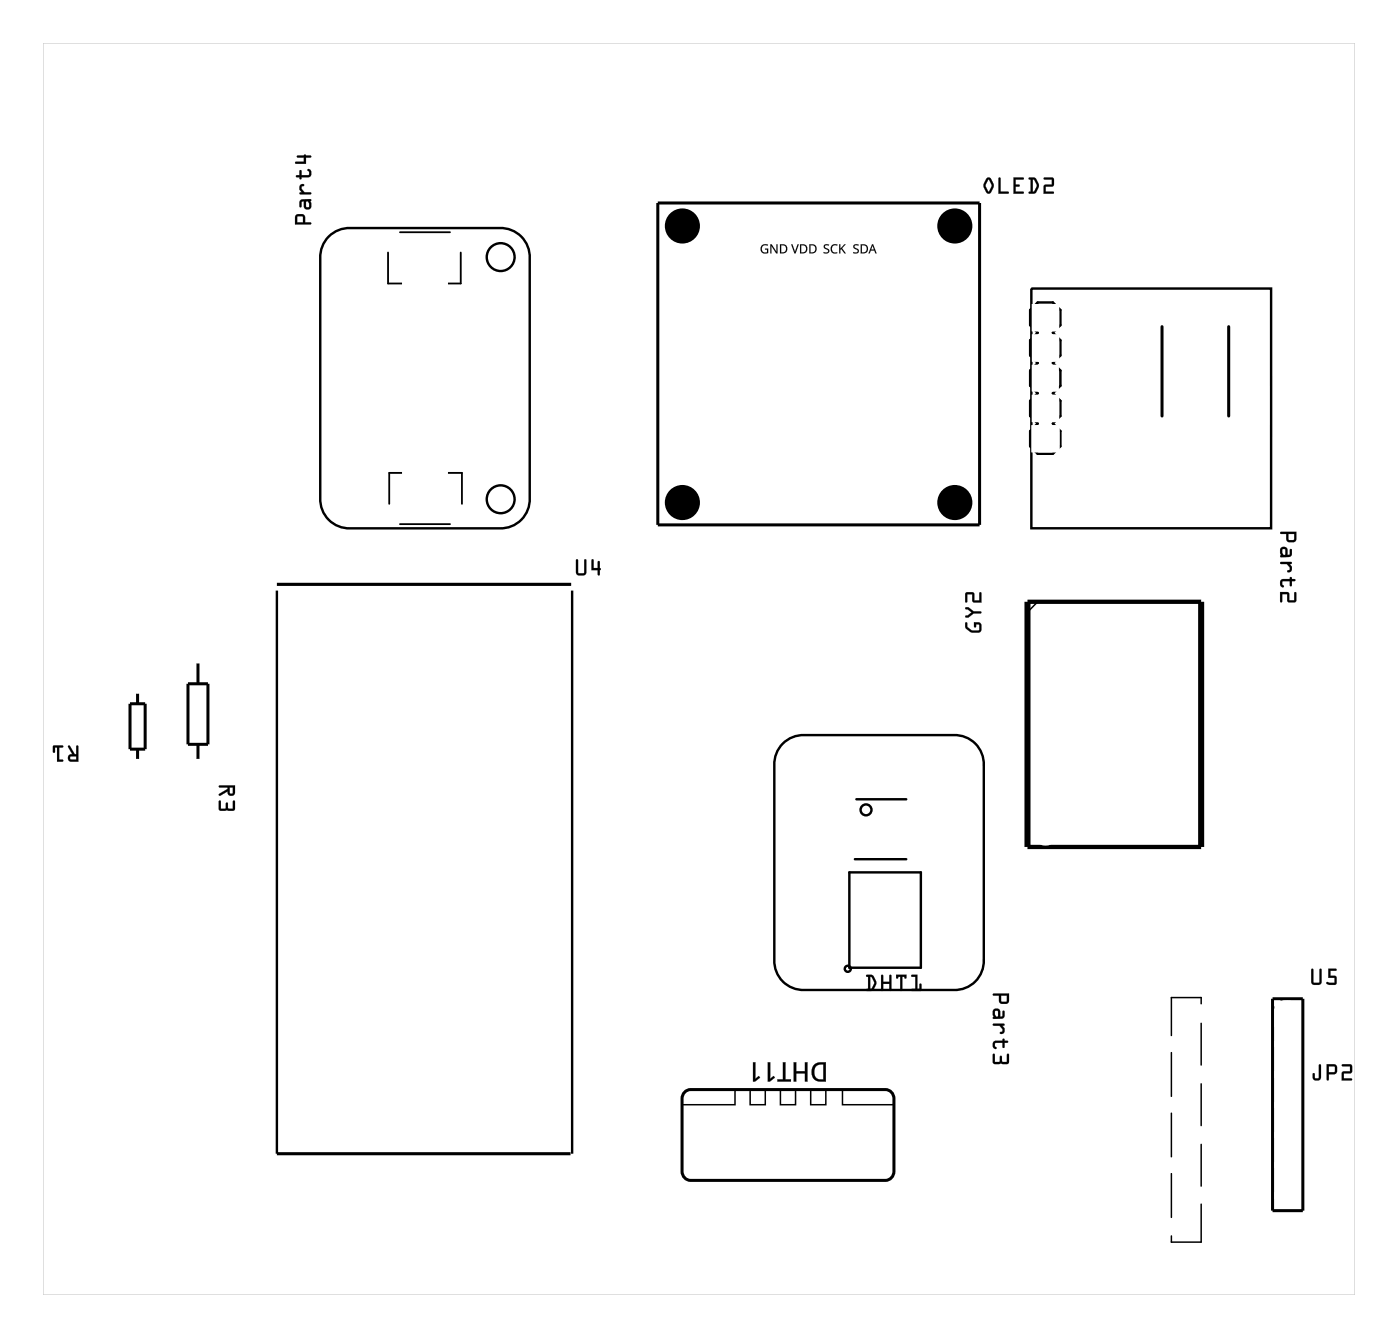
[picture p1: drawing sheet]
<svg xmlns="http://www.w3.org/2000/svg" width="117mm" height="112mm" viewBox="0 0 117 112" stroke-linecap="round" stroke-linejoin="round" font-family="sans-serif">
<g fill="#000">
<path d="M3.6 3.6h110.1v105h-110.1zM3.6 3.6v105h110.1v-105z"/>
<path d="M24.8 18h.2h.4l.2 .1v.6h.5v.1h-1.3zM25 18.2l-.1 .5h.5v-.5zM25.2 16.8l.9-.1v.6a.32 .32 0 0 1-.3 .3 .32 .32 0 0 1-.3-.3v-.4h-.1l-.1 .1v.3h-.2zM25.7 16.9v.4l.2 .1v-.3l-.1-.2zM25.2 15.5l.2-.1a.1 .1 0 0 1 .1 .1 .1 .1 0 0 1-.1 .1l-.1 .2 .3 .3h.5v.2h-.9v-.1l.1-.1-.2-.2zM25.2 14.3h.1v.4h.6v-.3l-.1-.1v-.1a.35 .35 0 0 1 .4 .3 .35 .35 0 0 1-.3 .4h-.6l-.1 .1-.1-.1h-.2v-.2h.2zM24.9 13.1l.6-.1h.1l.5 .1v.1h-.4v.5h-.9v-.1h.7v-.4h-.5z"/>
<path d="M24.8 18h.2h.4l.2 .1v.6h.4a.1 .1 0 0 1 .1 0 .1 .1 0 0 1-.1 .1h-1.3v-.6zM24.8 18.1v.7h1.3v-.1h-.5v-.6l-.2-.1zM25 18.2l-.1 .5h.5v-.5zM25 18.2h.4v.5h-.5zM25.2 16.8l.8-.1a.09 .09 0 0 1 .1 .1 .09 .09 0 0 1-.1 .1l.1 .4a.32 .32 0 0 1-.3 .3 .32 .32 0 0 1-.3-.3v-.4l-.2 .1v.3a.1 .1 0 0 1-.1 .1 .1 .1 0 0 1-.1-.1zM25.2 16.8l-.1 .5h.2v-.4h.1h.1v.4a.31 .31 0 0 0 .3 .3 .31 .31 0 0 0 .3-.3v-.6zM25.7 16.9v.4l.2 .1v-.3l-.1-.2zM25.7 16.9h.1l.2 .2-.1 .3-.2-.1zM25.2 15.5l.2-.1a.11 .11 0 0 1 .1 .2 .11 .11 0 0 1-.1 0l-.1 .2 .3 .3h.4a.1 .1 0 0 1 .1 .1 .1 .1 0 0 1-.1 .1h-.8a.1 .1 0 0 1-.1-.1 .1 .1 0 0 1 .1-.1h.1l-.2-.2zM25.2 15.5l-.1 .4 .2 .2-.1 .1v.1h.9v-.2h-.6l-.2-.3v-.1l.2-.2zM25.1 14.3h.2v.4h.6v-.3l-.1-.1v-.1a.21 .21 0 0 1 .3 0 .21 .21 0 0 1 0 .2v.3l-.1 .2h-.7v.1a.1 .1 0 0 1-.1 .1 .1 .1 0 0 1-.1-.1v-.1h-.2a.1 .1 0 0 1-.1-.1 .1 .1 0 0 1 .1-.1h.2zM25.2 14.3l-.1 .4h-.2v.1l.2 .1 .1 .1 .1-.1h.6a.37 .37 0 0 0 .2-.4 .37 .37 0 0 0-.2-.3l-.1 .1 .1 .1 .1 .2-.1 .1h-.6v-.4zM24.9 13.1l.6-.1a.09 .09 0 0 1 .1 0 .09 .09 0 0 1 .1 0h.3a.1 .1 0 0 1 .1 .1 .1 .1 0 0 1-.1 .1h-.3v.6h-.9a.1 .1 0 0 1-.1-.1 .1 .1 0 0 1 .1-.1h.7v-.4h-.5zM24.9 13.1l.1 .1h.5v.4h-.7v.1h.9v-.5h.3l.1-.1-.5-.1-.1 .1z"/>
<path d="M82.8 15l.2-.1 .1 .1 .3 .5-.2 .6a.25 .25 0 0 1-.5 0l-.2-.5zM82.8 15l-.3 .6 .3 .5a.24 .24 0 0 0 .4 0l.2-.5-.2-.6a.23 .23 0 0 0-.4 0zM82.9 15.1l-.2 .5 .3 .5 .2-.5zM82.9 15.1l.3 .5-.2 .5-.3-.5zM83.8 14.9l.2 .1v1.1h.6a.1 .1 0 0 1 .1 .1 .1 .1 0 0 1-.1 .1h-.8zM83.8 14.9v1.4l.8-.1v-.1h-.6v-1.1zM85 14.9h.8a.1 .1 0 0 1 .1 .1 .1 .1 0 0 1-.1 .1h-.6v.4h.3a.1 .1 0 0 1 .1 .1 .1 .1 0 0 1-.1 .1h-.3v.4h.6a.1 .1 0 0 1 .1 .1 .1 .1 0 0 1-.1 .1h-.8zM85 14.9v1.4l.9-.1v-.1h-.7v-.4l.3-.1h.1l-.1-.1h-.3v-.4h.6l.1-.2zM86.3 14.9h.6l.3 .7-.3 .6-.5 .1a.1 .1 0 0 1-.1-.1 .1 .1 0 0 1 .1-.1h.1v-1l-.2-.1zM86.3 14.9v.1l.2 .1v1h-.1l-.1 .1h.5l.3-.4v-.4l-.2-.5zM86.7 15.1v1l.1-.1 .2-.4-.2-.5zM86.6 15.1h.2l.2 .5-.3 .5h-.1zM87.6 14.9h.7l.1 .1v.6l-.7 .1v.4h.7a.1 .1 0 0 1 0 .1 .1 .1 0 0 1 0 .1h-.8v-.8h.7v-.4h-.7zM87.6 14.9v.2h.7v.4h-.7v.8l.8-.1v-.1h-.7v-.4l.7-.1v-.6l-.1-.1z"/>
<path d="M82.8 15l.2-.1 .1 .1 .3 .5-.2 .6a.23 .23 0 0 1-.4 0l-.3-.5zM82.9 15.1l-.2 .5 .3 .5 .2-.5zM83.8 14.9l.2 .1v1.1h.6v.1l-.8 .1zM85 14.9h.9l-.1 .2h-.6v.4h.3l.1 .1-.1 .1h-.3v.4h.7v.1l-.9 .1zM86.3 14.9h.6a.8 .8 0 0 1 .1 1.2l-.2 .1h-.5v-.1h.2v-1l-.2-.1zM86.7 15.1v1l.3-.5-.2-.5zM87.6 14.9h.7l.1 .1v.6l-.7 .1v.4h.7v.1l-.8 .1v-.8h.7v-.4h-.7z"/>
<path d="M63.9 20.6l.3-.1h.2v.1a.32 .32 0 0 0-.5 .3 .32 .32 0 0 0 .5 .3v-.3h-.2h.3v.3a.42 .42 0 0 1-.6 0 .42 .42 0 0 1 0-.6zM64.6 20.5h.1l.5 .6v-.6v.8h-.1l-.4-.7v.7h-.1zM65.4 20.5a.43 .43 0 0 1 .7 .4 .43 .43 0 0 1-.7 .4zM65.5 20.6v.6a.31 .31 0 0 0 .5-.3 .31 .31 0 0 0-.5-.3z"/>
<path d="M63.9 20.6l.4-.1h.2l-.1 .1a.31 .31 0 0 0-.5 .3 .31 .31 0 0 0 .5 .3v-.3l-.2 .1v-.1h.3v.3a.42 .42 0 0 1-.6 0 .42 .42 0 0 1 0-.6zM63.9 20.6a.41 .41 0 0 0 0 .6 .41 .41 0 0 0 .6 0v-.3h-.3h.2v.3a.32 .32 0 0 1-.5-.3 .32 .32 0 0 1 .5-.3v-.1h-.2zM64.6 20.5h.2l.4 .6-.1-.6h.1v.8h-.1l-.4-.7v.7h-.1zM64.6 20.5v.8h.1v-.7l.4 .7h.1v-.8v.6l-.5-.6zM65.4 20.5a.43 .43 0 0 1 .7 .4 .43 .43 0 0 1-.7 .4zM65.4 20.5v.8a.42 .42 0 0 0 .7-.4 .42 .42 0 0 0-.7-.4zM65.5 20.6v.6a.31 .31 0 0 0 .5-.3 .31 .31 0 0 0-.5-.3zM65.5 20.6a.32 .32 0 0 1 .5 .3 .32 .32 0 0 1-.5 .3z"/>
<path d="M66.4 20.5h.1l.2 .7 .2-.7h.1l-.2 .8h-.1zM67.1 20.5a.43 .43 0 0 1 .6 .4 .43 .43 0 0 1-.6 .4zM67.2 20.6v.6a.31 .31 0 0 0 .4-.3 .31 .31 0 0 0-.4-.3zM67.9 20.5a.43 .43 0 0 1 .6 .4 .43 .43 0 0 1-.6 .4zM68 20.6v.6a.31 .31 0 0 0 .4-.3 .31 .31 0 0 0-.4-.3z"/>
<path d="M66.4 20.5h.1l.2 .7 .2-.7h.1l-.2 .8h-.1zM66.4 20.5l.3 .8h.1l.2-.8h-.1l-.2 .7-.2-.7zM67.1 20.5a.43 .43 0 0 1 .7 .4 .43 .43 0 0 1-.7 .4zM67.1 20.5v.8a.42 .42 0 0 0 .6-.4 .42 .42 0 0 0-.6-.4zM67.2 20.6v.6a.31 .31 0 0 0 .4-.3 .31 .31 0 0 0-.4-.3zM67.2 20.6a.32 .32 0 0 1 .4 .3 .32 .32 0 0 1-.4 .3zM67.9 20.5a.43 .43 0 0 1 .6 .4 .43 .43 0 0 1-.6 .4zM67.9 20.5v.8a.42 .42 0 0 0 .6-.4 .42 .42 0 0 0-.6-.4zM68 20.6v.6a.31 .31 0 0 0 .4-.3 .31 .31 0 0 0-.4-.3zM68 20.6a.32 .32 0 0 1 .4 .3 .32 .32 0 0 1-.4 .3z"/>
<path d="M69.2 20.5h.4l-.1 .1a.17 .17 0 0 0-.3 .1 .17 .17 0 0 0 .2 .2 .25 .25 0 0 1 .1 .3 .25 .25 0 0 1-.4 .1l.1-.1a.17 .17 0 0 0 .2 0 .17 .17 0 0 0 0-.2 .26 .26 0 0 1-.2-.2 .26 .26 0 0 1 0-.3zM69.8 20.6l.3-.1h.2l-.1 .1a.3 .3 0 0 0-.4 .3 .3 .3 0 0 0 .4 .3 .31 .31 0 0 1-.3 0 .31 .31 0 0 1-.2-.3zM70.4 20.5h.1v.4l.3-.4h.2l-.3 .3 .3 .5h-.1l-.3-.4-.1 .1v.3h-.1z"/>
<path d="M69.2 20.5h.1a.15 .15 0 0 1 .2 0 .15 .15 0 0 1 0 .1 .15 .15 0 0 0-.3 0 .15 .15 0 0 0 .2 .2 .24 .24 0 0 1 .2 .4 .24 .24 0 0 1-.4 .1l-.1-.1h.1a.17 .17 0 0 0 .2 0 .17 .17 0 0 0 0-.2 .27 .27 0 0 1-.2-.2 .27 .27 0 0 1 0-.3zM69.2 20.5l-.1 .3 .2 .1a.16 .16 0 0 1 .2 .2 .16 .16 0 0 1-.2 .1l-.2-.1v.1a.25 .25 0 0 0 .4 0 .25 .25 0 0 0-.1-.3 .18 .18 0 0 1-.2-.1 .18 .18 0 0 1 .1-.3 .18 .18 0 0 1 .2 .1l.1-.1h-.1zM69.8 20.6l.3-.1h.2l-.1 .1a.3 .3 0 0 0-.4 .3 .3 .3 0 0 0 .5 .3 .4 .4 0 0 1-.6-.1 .4 .4 0 0 1 .1-.5zM69.8 20.6a.39 .39 0 0 0 0 .5 .39 .39 0 0 0 .4 .1 .31 .31 0 0 1-.4-.3 .31 .31 0 0 1 .4-.3l.1-.1h-.2zM70.4 20.5h.1v.4l.3-.4h.2l-.3 .3 .3 .5h-.1l-.3-.4-.1 .1v.3h-.1zM70.4 20.5v.8h.1v-.3l.1-.1 .3 .4h.1l-.3-.5 .3-.3h-.2l-.3 .4v-.4z"/>
<path d="M71.7 20.5h.4l-.1 .1a.17 .17 0 0 0-.3 .1 .17 .17 0 0 0 .2 .2 .25 .25 0 0 1 .1 .3 .25 .25 0 0 1-.4 .1v-.1a.17 .17 0 0 0 .3 0 .17 .17 0 0 0 0-.2 .26 .26 0 0 1-.3-.2 .26 .26 0 0 1 .1-.3zM72.2 20.5a.43 .43 0 0 1 .6 .4 .43 .43 0 0 1-.6 .4zM72.3 20.6v.6a.31 .31 0 0 0 .4-.3 .31 .31 0 0 0-.4-.3zM73.2 20.5h.1l.3 .8h-.1l-.1-.3h-.3l-.1 .3h-.1zM73.2 20.6l-.1 .3h.2z"/>
<path d="M71.7 20.5h.1a.15 .15 0 0 1 .2 0 .15 .15 0 0 1 0 .1 .15 .15 0 0 0-.3 0 .15 .15 0 0 0 .2 .2 .24 .24 0 0 1 .2 .4 .24 .24 0 0 1-.4 .1l-.1-.1a.17 .17 0 0 0 .3 0 .17 .17 0 0 0 0-.2 .27 .27 0 0 1-.3-.2 .27 .27 0 0 1 .1-.3zM71.7 20.5l-.1 .3 .2 .1a.16 .16 0 0 1 .2 .2 .16 .16 0 0 1-.3 .1l-.1-.1v.1a.25 .25 0 0 0 .4 0 .25 .25 0 0 0-.1-.3 .18 .18 0 0 1-.2-.1 .18 .18 0 0 1 .1-.3 .18 .18 0 0 1 .2 .1l.1-.1h-.1zM72.2 20.5a.43 .43 0 0 1 .6 .4 .43 .43 0 0 1-.6 .4zM72.2 20.5v.8a.42 .42 0 0 0 .6-.4 .42 .42 0 0 0-.6-.4zM72.3 20.6v.6a.31 .31 0 0 0 .4-.3 .31 .31 0 0 0-.4-.3zM72.3 20.6a.32 .32 0 0 1 .4 .3 .32 .32 0 0 1-.4 .3zM73.2 20.5h.1l.3 .8h-.1l-.1-.3h-.3l-.1 .3h-.1zM73.2 20.5l-.3 .8h.1l.1-.3h.3l.1 .3h.1l-.3-.8zM73.2 20.6l-.1 .3h.2zM73.2 20.6l.1 .3h-.2z"/>
<path d="M48.3 46.9l.2 .1v1l.1 .1 .4-.1v-1a.1 .1 0 0 1 .1-.1 .1 .1 0 0 1 .1 .1v1.1l-.2 .2h-.4l-.2-.1-.1-.2zM48.4 47v1.1l.1 .2h.5l.2-.3v-1l-.1-.1-.1 .1v1.1h-.4l-.1-.1v-1zM49.7 46.9l.1 .1v.7h.4l-.1-.5a.1 .1 0 0 1 .1-.1 .1 .1 0 0 1 .1 .1v.5a.09 .09 0 0 1 .1 0 .09 .09 0 0 1-.1 .1v.4a.1 .1 0 0 1-.1 .1 .1 .1 0 0 1-.1-.1l.1-.4h-.6zM49.7 47l-.1 .8h.6v.4l.1 .1v-.5h.1l-.1-.1v-.6h-.1v.6h-.4v-.7z"/>
<path d="M48.4 46.9l.1 .1v1l.1 .1h.4v-1.1l.1-.1 .1 .1v1l-.2 .3h-.5l-.2-.2zM49.7 46.9l.1 .1v.7h.4v-.6h.1v.6l.1 .1h-.1v.5l-.1-.1v-.4h-.6z"/>
<path d="M81 52.2l.2 .1v.3l.4 .3h.5l.1-.1-.1-.4h-.2v.2h-.1l-.1-.4 .6 .1 .1 .2-.1 .4-.2 .2a.92 .92 0 0 1-1.1-.5zM81 51h.3l.4 .3h.6v.1l-.6 .1-.4 .3h-.3v-.1l.2-.1 .3-.2-.3-.3h-.2zM81 49.7h.6l.2 .2v.5h.4v-.6l.1-.1 .1 .9-.8-.1v-.6h-.4v.6l-.2 .1z"/>
<path d="M81 52.2h.1l.1 .4 .3 .3h.6v-.5h-.2v.2a.1 .1 0 0 1-.1 .1 .1 .1 0 0 1-.1-.1v-.4l.6 .1 .1 .2-.1 .5-.2 .1-.7-.1-.4-.3zM81 52.2v.4l.1 .2a.9 .9 0 0 0 1.2 .1v-.5l-.1-.2h-.5l.1 .4h.1v-.2h.3v.4l-.1 .1h-.6l-.3-.3v-.3zM81 51l.3-.1 .4 .4h.6a.1 .1 0 0 1 .1 .1 .1 .1 0 0 1-.1 .1h-.6l-.4 .3h-.2a.1 .1 0 0 1-.1-.1 .1 .1 0 0 1 .1-.1h.1l.3-.2-.3-.3h-.2zM81 51v.1h.2l.3 .3-.3 .3h-.2v.1h.3l.4-.3 .6-.1v-.1h-.6l-.4-.3zM81 49.7h.7l.1 .7h.4v-.6a.1 .1 0 0 1 .1-.1 .1 .1 0 0 1 .1 .1v.8l-.8-.1v-.6h-.4v.6a.1 .1 0 0 1-.1 .1 .1 .1 0 0 1-.1-.1zM81 49.7v.8h.2v-.6h.4v.6l.8 .1-.1-.9-.1 .1v.6h-.5v-.5l-.1-.2z"/>
<path d="M107.4 44.7l1.4-.1v.7l-.2 .2h-.5l-.1-.2-.1-.5h-.4zM108.1 44.8v.5h.5v-.5zM107.5 46l.2-.1 .3 .1v.6l.2-.1v-.4h.2l-.1 .6h-.1h-.8l.1-.1-.1-.5zM107.6 46.1v.3l.1 .2h.1l.1-.5zM107.4 47.2h.9l.1 .1h-.2l.2 .2a.33 .33 0 0 1 0 .4 .33 .33 0 0 1-.3 .1 .12 .12 0 0 1-.1-.1 .12 .12 0 0 1 .2-.1v-.2l-.2-.3h-.5zM107.5 48.7l.7-.1 .1-.2 .1 .2h.3l-.1 .2h-.2v.3l-.1 .1-.1-.1v-.3h-.6v.2l.1 .2v.1a.34 .34 0 0 1-.3-.3 .34 .34 0 0 1 .1-.3zM107.4 49.7h.7l.1 .7h.4v-.6l.1-.1 .1 .7-.2 .1h-.5l-.1-.1v-.5h-.4v.6h-.1z"/>
<path d="M107.4 44.6h1.4v.7l-.2 .2h-.5l-.2-.2v-.5h-.4zM107.4 44.7l.1 .1h.4l.1 .5 .1 .2h.5l.1-.2 .1-.7zM108.1 44.8v.5h.5v-.5zM108.1 44.8h.5v.5h-.5zM107.5 46l.2-.1 .3 .1v.6l.2-.1v-.4a.1 .1 0 0 1 .1 0 .1 .1 0 0 1 .1 0v.5l-.1 .1-.8 .1a.09 .09 0 0 1-.1-.1 .09 .09 0 0 1 .1-.1l-.1-.2zM107.5 46l-.1 .1 .1 .5-.1 .1h.8l.1-.1 .1-.5h-.2v.4l-.2 .1v-.6l-.3-.1zM107.6 46.1v.3l.1 .2h.1v-.5zM107.6 46.1h.3l-.1 .5h-.1l-.1-.2zM107.4 47.2l.9-.1a.1 .1 0 0 1 .1 .1 .1 .1 0 0 1-.1 .1h-.1l.2 .2a.33 .33 0 0 1 0 .4 .33 .33 0 0 1-.3 .1 .14 .14 0 0 1-.1-.2 .14 .14 0 0 1 .2 0v-.2l-.2-.3h-.5zM107.4 47.2l.1 .1h.5l.2 .3v.2l-.2 .2a.23 .23 0 0 0 .3 0 .23 .23 0 0 0 .1-.2v-.3l-.2-.2h.2l-.1-.1zM107.5 48.7l.2-.1h.5v-.1a.1 .1 0 0 1 .1-.1 .1 .1 0 0 1 .1 .1v.1h.2a.1 .1 0 0 1 .1 .1 .1 .1 0 0 1-.1 .1h-.2v.3a.1 .1 0 0 1-.1 .1 .1 .1 0 0 1-.1-.1v-.3h-.6v.2l.1 .2v.1a.21 .21 0 0 1-.2-.1 .21 .21 0 0 1-.1-.2zM107.5 48.7a.38 .38 0 0 0 .1 .6l.1-.1-.1-.1v-.3h.6v.3l.1 .1 .1-.1v-.3l.2-.1 .1-.1h-.3l-.1-.2-.1 .2zM107.4 49.7h.7l.1 .7h.4v-.6a.1 .1 0 0 1 .1-.1 .1 .1 0 0 1 .1 .1v.6l-.1 .1h-.6l-.1-.6h-.4v.6a.1 .1 0 0 1-.1 .1 .1 .1 0 0 1-.1-.1zM107.4 49.7l.1 .8h.1v-.7h.4v.6l.1 .1h.5l.2-.1-.1-.7-.1 .1v.6h-.4l-.1-.7z"/>
<path d="M5.7 62.6h.2l.4 .7h.1v-.7h.1h.1v1.3h-.6a.32 .32 0 0 1-.3-.4 .32 .32 0 0 1 .4-.2zM5.9 63.5v.2h.5v-.2zM4.5 62.6h.8v.1h-.3v1h.3v.2h-.5v-1.2h-.2v.4l-.1 .1z"/>
<path d="M5.7 62.6h.2l.4 .7h.1v-.7a.1 .1 0 0 1 .1-.1 .1 .1 0 0 1 .1 .1v1.3h-.6a.32 .32 0 0 1-.3-.3 .32 .32 0 0 1 .4-.3l-.4-.6zM5.7 62.6v.1l.4 .6a.31 .31 0 0 0-.4 .2 .31 .31 0 0 0 .3 .4h.6v-1.3h-.1h-.1v.7h-.1l-.4-.7zM5.9 63.5v.2h.5v-.2zM5.9 63.5h.5v.2h-.5zM4.5 62.6l.7-.1a.1 .1 0 0 1 .1 .1 .1 .1 0 0 1-.1 .1h-.2v1h.2a.1 .1 0 0 1 .1 .1 .1 .1 0 0 1-.1 .1h-.4v-1.2h-.2v.4a.1 .1 0 0 1-.1 .1 .1 .1 0 0 1-.1-.1zM4.5 62.6v.6l.1-.1v-.4h.2v1.2h.5v-.2h-.3v-1h.3v-.1z"/>
<path d="M18.4 65.9h1.3v.6a.32 .32 0 0 1-.3 .3 .32 .32 0 0 1-.3-.4l-.7 .4v-.2l.7-.4v-.1h-.7zM19.3 66.1v.4l.2 .1v-.5zM18.4 67.2h.1v.7l.4-.1 .1-.4v-.1l.1 .1 .1 .4 .3 .1v-.6l.2-.1v.7l-.2 .1h-.5h-.5l-.1-.1z"/>
<path d="M18.4 65.9h1.3v.6a.32 .32 0 0 1-.3 .3 .32 .32 0 0 1-.3-.4l-.6 .4a.1 .1 0 0 1-.1-.1 .1 .1 0 0 1 0-.1l.7-.4v-.1h-.7zM18.4 65.9v.2h.7v.1l-.7 .4v.2l.7-.4a.31 .31 0 0 0 .2 .4 .31 .31 0 0 0 .4-.3v-.6zM19.3 66.1v.4l.2 .1v-.5zM19.3 66.1h.3l-.1 .5-.2-.1zM18.4 67.2h.1v.7l.4-.1v-.4a.1 .1 0 0 1 .1-.1 .1 .1 0 0 1 .1 .1l.1 .4 .3 .1v-.6a.1 .1 0 0 1 .1-.1 .1 .1 0 0 1 .1 .1v.6l-.1 .1h-.6h-.5l-.2-.1zM18.4 67.2v.7l.1 .1h.5h.5l.2-.1v-.7l-.1 .1v.6l-.5-.1v-.4l-.1-.1v.1l-.1 .4-.4 .1v-.7z"/>
<path d="M68.3 89.3l.4-.2h.6v1.7h-.5a.83 .83 0 0 1-.7-.6 .83 .83 0 0 1 .2-.9zM68.3 89.4a.81 .81 0 0 0-.2 .8 .81 .81 0 0 0 .7 .5h.5v-1.6l-.6 .1zM68.5 89.5a.64 .64 0 0 0-.1 .8 .64 .64 0 0 0 .7 .3v-1.3h-.4zM68.5 89.5l.2-.2h.4v1.3a.64 .64 0 0 1-.7-.3 .64 .64 0 0 1 0-.7zM66.6 89.1h.2v.8h.7v-.8h.3v1.7h-.3v-.7h-.7v.7h-.2zM66.6 89.1v1.6h.2v-.6h.8l-.1 .6h.3v-1.6h-.3l.1 .8h-.8v-.8zM65.7 89.1h.2v1.5h.5v.2h-1.2v-.2h.5zM65.7 89.1v1.5h-.5v.1h1.2v-.1h-.5v-1.5zM64.4 89.1h.2v1.4l.3-.2 .1 .1-.4 .4h-.2zM64.4 89.1v1.6h.2l.4-.3-.1-.1-.3 .3v-1.5zM63.2 89.1h.2v1.4l.3-.2 .1 .1-.4 .4h-.2zM63.2 89.1v1.6h.2l.4-.3-.1-.1-.3 .3v-1.5z"/>
<path d="M68.3 89.3l.4-.2h.6v1.6h-.5a.82 .82 0 0 1-.7-.5 .82 .82 0 0 1 .2-.9zM68.5 89.5a.65 .65 0 0 0-.1 .8 .65 .65 0 0 0 .7 .3v-1.3h-.4zM66.6 89.1h.2v.8h.7v-.8h.3v1.6h-.3v-.6h-.7v.6h-.2zM65.7 89.1h.2v1.5h.5v.1h-1.2v-.1h.5zM64.4 89.1h.2v1.4l.3-.2 .1 .1-.4 .3h-.2zM63.2 89.1h.2v1.4l.3-.2 .1 .1-.4 .3h-.2z"/>
<path d="M72.7 81.8h.5l.3 .7-.2 .6-.5 .1a.1 .1 0 0 1-.1-.1 .1 .1 0 0 1 .1-.1v-1l-.1-.1zM72.7 81.8v.1l.2 .1v1h-.2v.1h.5l.3-.5v-.3l-.3-.5zM73 82v1l.1-.1 .3-.4-.3-.5zM73 82h.2l.2 .5-.3 .5h-.1zM73.9 81.8h.2v.6h.5v-.5a.1 .1 0 0 1 .1-.1 .1 .1 0 0 1 .1 .1v1.2a.1 .1 0 0 1-.1 .1 .1 .1 0 0 1-.1-.1v-.5h-.5v.5a.1 .1 0 0 1-.1 .1 .1 .1 0 0 1-.1-.1zM74 81.8l-.1 1.3h.2v-.6h.5v.6h.1l.1-1.3h-.2v.6h-.5v-.6zM75.2 81.8h.9v.2a.11 .11 0 0 1-.2 .1 .1 .1 0 0 1 0-.1h-.2v1.1a.1 .1 0 0 1-.1 .1 .1 .1 0 0 1-.1-.1v-1.1h-.1a.11 .11 0 0 1-.1 .1 .11 .11 0 0 1-.1 0zM75.2 81.8v.3l.2-.1h.1v1.1h.2v-1.1h.2l.1 .1 .1-.3zM76.5 81.8h.5v1.2h.1v-.4a.1 .1 0 0 1 .1-.1 .1 .1 0 0 1 .1 .1v.5l-.8 .1a.1 .1 0 0 1-.1-.1 .1 .1 0 0 1 .1-.1h.3v-1h-.3zM76.5 81.8v.2h.3v1h-.3v.1h.8v-.6l-.1 .1v.4h-.2v-1.2z"/>
<path d="M72.7 81.8h.5a.8 .8 0 0 1 .1 1.2l-.1 .1h-.5v-.1h.1v-1l-.1-.1zM73 82v1h.1l.3-.5-.2-.5zM74 81.8h.1v.6h.5v-.6h.2l-.1 1.3h-.1v-.5h-.5v.5h-.2zM75.2 81.8h.9l-.1 .3h-.1v-.1h-.2v1.1h-.2v-1.1h-.1l-.1 .1h-.1zM76.5 81.8h.5v1.2h.1l.1-.4 .1-.1v.6h-.8v-.1h.3v-1h-.3z"/>
<path d="M83.3 83.4h1.4l-.1 .7-.1 .1h-.5l-.2-.1v-.6h-.4zM84 83.5v.5h.5v-.5zM83.4 84.7l.2-.1 .2 .1 .1 .6h.2v-.4l.2-.1-.1 .6-.2 .1h-.7l.1-.2-.1-.4zM83.5 84.8v.3l.1 .2h.1v-.4zM83.3 85.9h.9l.1 .1-.2 .1 .2 .2a.33 .33 0 0 1 0 .3 .33 .33 0 0 1-.3 .2 .12 .12 0 0 1-.1-.2 .12 .12 0 0 1 .2 0v-.2l-.2-.3h-.5zM83.4 87.4l.7-.1 .1-.1 .1 .1 .3 .1-.1 .1h-.2v.4h-.1h-.1v-.4h-.6v.3l.1 .1v.1a.34 .34 0 0 1-.3-.2 .34 .34 0 0 1 .1-.4zM83.3 88.4l.2 .1v.6h.4v-.5h.1h.1v.5h.4v-.6l.1-.1 .1 .8-.2 .1-.5-.1-.6 .1-.1-.2z"/>
<path d="M83.3 83.4h1.4v.7l-.2 .1h-.5l-.2-.1v-.6h-.4zM83.3 83.4l.1 .1h.4l.1 .6 .1 .1h.5l.1-.1 .1-.7zM84 83.5v.5h.5v-.5zM84 83.5h.5v.5h-.5zM83.4 84.7l.2-.1 .3 .1v.6l.2-.1v-.3a.1 .1 0 0 1 .1-.1 .1 .1 0 0 1 .1 .1v.4l-.2 .2h-.7a.09 .09 0 0 1-.1-.1 .09 .09 0 0 1 .1-.1l-.1-.2zM83.4 84.7l-.1 .2 .1 .4-.1 .2h.7l.2-.1 .1-.6-.2 .1v.4h-.2l-.1-.6-.2-.1zM83.5 84.8v.3l.1 .2h.1v-.4zM83.5 84.8l.3 .1-.1 .4h-.1l-.1-.2zM83.3 85.9h.9a.1 .1 0 0 1 .1 .1 .1 .1 0 0 1-.1 .1h-.1l.2 .2a.33 .33 0 0 1 0 .3 .33 .33 0 0 1-.4 .2 .14 .14 0 0 1 0-.2 .14 .14 0 0 1 .2-.1v-.1l-.2-.3h-.5zM83.3 85.9l.1 .2h.5l.2 .3v.1l-.2 .2a.23 .23 0 0 0 .3 0 .23 .23 0 0 0 .1-.2v-.2l-.2-.2 .2-.1-.1-.1zM83.4 87.4l.2-.1h.5v-.1a.1 .1 0 0 1 .1-.1 .1 .1 0 0 1 .1 .1v.1h.2a.1 .1 0 0 1 .1 .1 .1 .1 0 0 1-.1 .1h-.2v.3a.1 .1 0 0 1-.1 .1 .1 .1 0 0 1-.1-.1v-.3h-.6v.3l.1 .1v.1a.21 .21 0 0 1-.2 0 .21 .21 0 0 1-.1-.2zM83.4 87.4a.38 .38 0 0 0 .1 .6l.1-.1-.1-.1v-.3h.6v.4h.1l.1-.1v-.3h.2l.1-.1-.3-.1-.1-.1-.1 .1zM83.3 88.4l.2 .1v.6h.4v-.4a.1 .1 0 0 1 .1-.1 .1 .1 0 0 1 .1 .1v.4h.4v-.6a.1 .1 0 0 1 .1-.1 .1 .1 0 0 1 .1 .1v.6l-.1 .2-.6-.1-.5 .1-.2-.2zM83.3 88.4v.7l.1 .2 .6-.1 .5 .1 .1-.1v-.8l-.1 .1v.6h-.4v-.5h-.1h-.1v.5h-.4v-.6z"/>
<path d="M110 81.3h.2v1.1l.1 .1 .4-.1v-1a.1 .1 0 0 1 .1-.1 .1 .1 0 0 1 .1 .1v1.1l-.2 .1-.4 .1-.2-.1-.1-.2zM110.1 81.3v1.2l.1 .1h.5l.2-.2v-1.1h-.1l-.1 .1v1l-.4 .1-.1-.1v-1.1zM111.5 81.3h.6a.1 .1 0 0 1 .1 .1 .1 .1 0 0 1-.1 .1h-.5v.4h.5l.1 .6-.2 .2-.7-.1a.1 .1 0 0 1 0-.2 .1 .1 0 0 1 .1 0l.6 .1v-.5l-.5 .1zM111.5 81.3v.7h.5v.5l-.6-.1-.1 .1 .3 .1h.4l.2-.1-.1-.5-.1-.1h-.4v-.5h.5v-.1z"/>
<path d="M110.1 81.3h.1v1.1l.1 .1 .4-.1v-1l.1-.1h.1v1.1l-.2 .2h-.5l-.2-.1zM111.5 81.3h.6l.1 .1-.1 .1h-.5v.4h.4l.1 .1v.5l-.1 .1h-.4a.15 .15 0 0 1-.2 0 .15 .15 0 0 1 0-.2l.6 .1v-.5h-.5z"/>
<path d="M110.7 89.3l.2 .1v1a.37 .37 0 0 1-.4 .3 .37 .37 0 0 1-.4-.3v-.3a.1 .1 0 0 1 .1-.1 .1 .1 0 0 1 .1 .1l.1 .4h.2zM110.7 89.3v1.1l-.4 .1-.1-.5v.1v.3a.35 .35 0 0 0 .3 .3 .35 .35 0 0 0 .3-.3v-1zM111.3 89.3h.7l.2 .3-.1 .5h-.6v.5a.1 .1 0 0 1-.1 .1 .1 .1 0 0 1-.1-.1zM111.3 89.3v1.3l.1 .1 .1-.1v-.5h.6l.1-.5-.2-.3zM111.5 89.5v.5l.5-.1v-.4zM111.5 89.5h.5v.4l-.5 .1zM112.6 89.3h.7l.2 .1-.1 .6-.6 .1v.4h.6a.1 .1 0 0 1 .1 .1 .1 .1 0 0 1-.1 .1h-.8v-.8h.7v-.4h-.7zM112.6 89.3v.2h.7v.4h-.7v.8l.8-.1v-.1h-.6v-.4l.6-.1v-.6l-.1-.1z"/>
<path d="M110.7 89.3l.1 .1v1a.36 .36 0 0 1-.3 .3 .36 .36 0 0 1-.4-.3l.1-.3v-.1l.1 .1 .1 .4 .3-.1zM111.3 89.3h.7l.2 .3-.1 .5h-.6v.5l-.1 .1-.1-.1zM111.5 89.5v.5l.5-.1v-.4zM112.6 89.3h.7l.1 .1v.6l-.6 .1v.4h.6v.2h-.8v-.8h.7v-.4h-.7z"/>
</g>
<path d="M23.2 49.6v47.2h24.7M23.2 49h24.7M48 49.6v47.2" fill="none" stroke="#000" stroke-width=".23"/>
<g fill="none" stroke="#000" stroke-width=".2">
<path d="M27.6 19.9a2.44 2.44 0 0 1 1.8-.8h12.5a2.44 2.44 0 0 1 2.6 2.6v20.1a2.44 2.44 0 0 1-2.6 2.5h-12.5a2.44 2.44 0 0 1-2.5-2.5v-20.1a2.44 2.44 0 0 1 .7-1.8zM86.5 24.2h20.2v20.1h-20.2zM87.1 38.1h1.2l.7-.7v-1.2l-.7-.7 .7-.6v-1.3l-.7-.6 .7-.6v-1.3l-.7-.6 .7-.7v-1.2l-.7-.7 .7-.6v-1.3l-.7-.6h-1.2l-.7 .6v1.3l.7 .6-.7 .7v1.2l.7 .7-.7 .6v1.3l.7 .6-.7 .6v1.3l.7 .6-.7 .7v1.2l.7 .7M65.7 62.4a2.44 2.44 0 0 1 1.8-.7h12.5a2.44 2.44 0 0 1 2.6 2.5v16.4a2.44 2.44 0 0 1-2.6 2.5h-12.5a2.44 2.44 0 0 1-2.5-2.5v-16.4a2.44 2.44 0 0 1 .7-1.8zM71.3 73.2h6v8h-6zM71.7 72.1h4.3M71.9 67.1h4.1"/>
<circle cx="42" cy="21.6" r="1.17"/>
<circle cx="42" cy="41.9" r="1.17"/>
<circle cx="72.7" cy="68" r=".46"/>
<circle cx="71.1" cy="81.3" r=".25"/>
</g>
<path d="M55.2 17h27v27h-27zM97.5 27.4v7.5M103.1 27.4v7.5M10.9 59.1h1.3v3.8h-1.3zM11.5 58.1v1M15.8 57.4h1.6v5.1h-1.6zM16.6 55.5v1.9M11.5 62.9v.9M16.6 62.5v1.3M57.4 91.6l.5-.2h16.4a.74 .74 0 0 1 .7 .8v6.1a.74 .74 0 0 1-.7 .7h-16.4a.74 .74 0 0 1-.7-.7v-6.1zM106.8 83.8h2.5v17.8h-2.5z" fill="none" stroke="#000" stroke-width=".25"/>
<g fill="none" stroke="#000" stroke-width=".13">
<path d="M61.7 91.4v1.3h-4.5M62.9 91.4v1.3h1.3v-1.3M65.5 91.4v1.3h1.3v-1.3M68 91.4v1.3h1.3v-1.3M70.7 91.4v1.3h4.3M98.3 88.3v3.7M98.3 93.4v3.7M98.3 98.5v3.6M100.8 84.2v-.5h-2.5v3.2M100.8 85.9v3.5M100.8 90.9v3.5M100.8 96v3.5"/>
<path d="M107.7 83.8l-.9 .9M100.8 101v3.2h-2.5v-.5"/>
</g>
<g fill="#000">
<circle cx="57.3" cy="19" r="1.47"/>
<circle cx="80.1" cy="19" r="1.47"/>
<circle cx="57.3" cy="42.2" r="1.47"/>
<circle cx="80.1" cy="42.2" r="1.47"/>
</g>
<path d="M86.2 50.5h14.6v20.6h-14.6z" fill="none" stroke="#000" stroke-width=".43"/>
<path d="M87.1 50.5l-.9 .9" fill="none" stroke="#000" stroke-width=".12"/>
<path d="M33.6 19.5h4.2M32.6 21.2v2.6h1.2M33.8 39.7h-1.1v2.6M37.6 39.7h1.2v2.6M38.7 21.2v2.6h-1.1M33.6 44h4.2" fill="none" stroke="#000" stroke-width=".15"/>
<circle cx="47" cy="59.7" r=".45" fill="#fff"/>
<circle cx="47" cy="59.7" r=".45" fill="none" stroke="#fff" stroke-width=".58"/>
<circle cx="24.2" cy="54.6" r=".45" fill="#fff"/>
<circle cx="24.2" cy="54.6" r=".45" fill="none" stroke="#fff" stroke-width=".58"/>
<circle cx="24.2" cy="57.1" r=".45" fill="#fff"/>
<circle cx="24.2" cy="57.1" r=".45" fill="none" stroke="#fff" stroke-width=".58"/>
<circle cx="24.2" cy="59.7" r=".45" fill="#fff"/>
<circle cx="24.2" cy="59.7" r=".45" fill="none" stroke="#fff" stroke-width=".58"/>
<circle cx="24.2" cy="62.2" r=".45" fill="#fff"/>
<circle cx="24.2" cy="62.2" r=".45" fill="none" stroke="#fff" stroke-width=".58"/>
<circle cx="24.2" cy="64.7" r=".45" fill="#fff"/>
<circle cx="24.2" cy="64.7" r=".45" fill="none" stroke="#fff" stroke-width=".58"/>
<circle cx="47" cy="57.1" r=".45" fill="#fff"/>
<circle cx="47" cy="57.1" r=".45" fill="none" stroke="#fff" stroke-width=".58"/>
<circle cx="47" cy="54.6" r=".45" fill="#fff"/>
<circle cx="47" cy="54.6" r=".45" fill="none" stroke="#fff" stroke-width=".58"/>
<circle cx="47" cy="62.2" r=".45" fill="#fff"/>
<circle cx="47" cy="62.2" r=".45" fill="none" stroke="#fff" stroke-width=".58"/>
<circle cx="24.2" cy="67.3" r=".45" fill="#fff"/>
<circle cx="24.2" cy="67.3" r=".45" fill="none" stroke="#fff" stroke-width=".58"/>
<circle cx="24.2" cy="69.8" r=".45" fill="#fff"/>
<circle cx="24.2" cy="69.8" r=".45" fill="none" stroke="#fff" stroke-width=".58"/>
<circle cx="24.2" cy="72.4" r=".45" fill="#fff"/>
<circle cx="24.2" cy="72.4" r=".45" fill="none" stroke="#fff" stroke-width=".58"/>
<circle cx="24.2" cy="74.9" r=".45" fill="#fff"/>
<circle cx="24.2" cy="74.9" r=".45" fill="none" stroke="#fff" stroke-width=".58"/>
<circle cx="24.2" cy="77.4" r=".45" fill="#fff"/>
<circle cx="24.2" cy="77.4" r=".45" fill="none" stroke="#fff" stroke-width=".58"/>
<circle cx="24.2" cy="80" r=".45" fill="#fff"/>
<circle cx="24.2" cy="80" r=".45" fill="none" stroke="#fff" stroke-width=".58"/>
<circle cx="24.2" cy="82.5" r=".45" fill="#fff"/>
<circle cx="24.2" cy="82.5" r=".45" fill="none" stroke="#fff" stroke-width=".58"/>
<circle cx="24.2" cy="85" r=".45" fill="#fff"/>
<circle cx="24.2" cy="85" r=".45" fill="none" stroke="#fff" stroke-width=".58"/>
<circle cx="24.2" cy="87.6" r=".45" fill="#fff"/>
<circle cx="24.2" cy="87.6" r=".45" fill="none" stroke="#fff" stroke-width=".58"/>
<circle cx="24.2" cy="90.1" r=".45" fill="#fff"/>
<circle cx="24.2" cy="90.1" r=".45" fill="none" stroke="#fff" stroke-width=".58"/>
<circle cx="47" cy="72.4" r=".45" fill="#fff"/>
<circle cx="47" cy="72.4" r=".45" fill="none" stroke="#fff" stroke-width=".58"/>
<circle cx="47" cy="74.9" r=".45" fill="#fff"/>
<circle cx="47" cy="74.9" r=".45" fill="none" stroke="#fff" stroke-width=".58"/>
<circle cx="47" cy="77.4" r=".45" fill="#fff"/>
<circle cx="47" cy="77.4" r=".45" fill="none" stroke="#fff" stroke-width=".58"/>
<circle cx="47" cy="80" r=".45" fill="#fff"/>
<circle cx="47" cy="80" r=".45" fill="none" stroke="#fff" stroke-width=".58"/>
<circle cx="47" cy="82.5" r=".45" fill="#fff"/>
<circle cx="47" cy="82.5" r=".45" fill="none" stroke="#fff" stroke-width=".58"/>
<circle cx="47" cy="85" r=".45" fill="#fff"/>
<circle cx="47" cy="85" r=".45" fill="none" stroke="#fff" stroke-width=".58"/>
<circle cx="47" cy="87.6" r=".45" fill="#fff"/>
<circle cx="47" cy="87.6" r=".45" fill="none" stroke="#fff" stroke-width=".58"/>
<circle cx="47" cy="90.1" r=".45" fill="#fff"/>
<circle cx="47" cy="90.1" r=".45" fill="none" stroke="#fff" stroke-width=".58"/>
<circle cx="47" cy="64.7" r=".45" fill="#fff"/>
<circle cx="47" cy="64.7" r=".45" fill="none" stroke="#fff" stroke-width=".58"/>
<circle cx="47" cy="67.3" r=".45" fill="#fff"/>
<circle cx="47" cy="67.3" r=".45" fill="none" stroke="#fff" stroke-width=".58"/>
<circle cx="47" cy="69.8" r=".45" fill="#fff"/>
<circle cx="47" cy="69.8" r=".45" fill="none" stroke="#fff" stroke-width=".58"/>
<circle cx="87.7" cy="26.6" r=".72" fill="#fff"/>
<circle cx="87.7" cy="26.6" r=".72" fill="none" stroke="#fff" stroke-width=".69" stroke-linecap="butt"/>
<circle cx="87.7" cy="29.2" r=".72" fill="#fff"/>
<circle cx="87.7" cy="29.2" r=".72" fill="none" stroke="#fff" stroke-width=".69" stroke-linecap="butt"/>
<circle cx="87.7" cy="31.7" r=".72" fill="#fff"/>
<circle cx="87.7" cy="31.7" r=".72" fill="none" stroke="#fff" stroke-width=".69" stroke-linecap="butt"/>
<circle cx="87.7" cy="34.3" r=".72" fill="#fff"/>
<circle cx="87.7" cy="34.3" r=".72" fill="none" stroke="#fff" stroke-width=".69" stroke-linecap="butt"/>
<circle cx="87.7" cy="36.8" r=".72" fill="#fff"/>
<circle cx="87.7" cy="36.8" r=".72" fill="none" stroke="#fff" stroke-width=".69" stroke-linecap="butt"/>
<path d="M86.8 35.9h1.9v1.8h-1.9z" fill="#fff"/>
<path d="M86.8 35.9h1.9v1.8h-1.9z" fill="none" stroke="#fff" stroke-width=".25"/>
<path d="M86.8 33.4h1.8v1.9h-1.8z" fill="#fff"/>
<path d="M86.8 33.4h1.8v1.9h-1.8z" fill="none" stroke="#fff" stroke-width=".25"/>
<path d="M86.8 30.9h1.8v1.7h-1.8z" fill="#fff"/>
<path d="M86.8 30.9h1.8v1.7h-1.8z" fill="none" stroke="#fff" stroke-width=".25"/>
<path d="M86.8 25.7h1.8v1.8h-1.8z" fill="#fff"/>
<path d="M86.8 25.7h1.8v1.8h-1.8z" fill="none" stroke="#fff" stroke-width=".25"/>
<path d="M86.8 28.3h1.8v1.8h-1.8z" fill="#fff"/>
<path d="M86.8 28.3h1.8v1.8h-1.8z" fill="none" stroke="#fff" stroke-width=".25"/>
<path d="M87.7 26.6h.1" fill="none" stroke="#fff" stroke-width=".25"/>
<path d="M87.7 29.2h.1" fill="none" stroke="#fff" stroke-width=".25"/>
<path d="M86.8 28.3h1.8v1.8h-1.8z" fill="#fff"/>
<path d="M86.8 28.3h1.8v1.8h-1.8z" fill="none" stroke="#fff" stroke-width=".25"/>
<path d="M86.8 25.7h1.8v1.9h-1.8z" fill="#fff"/>
<path d="M86.8 25.7h1.8v1.9h-1.8z" fill="none" stroke="#fff" stroke-width=".25"/>
<path d="M87.7 26.6h.1" fill="none" stroke="#fff" stroke-width=".25"/>
<path d="M87.7 29.2h.1" fill="none" stroke="#fff" stroke-width=".25"/>
<path d="M86.8 28.3h1.8v1.8h-1.8z" fill="#fff"/>
<path d="M86.8 28.3h1.8v1.8h-1.8z" fill="none" stroke="#fff" stroke-width=".25"/>
<path d="M86.8 25.7h1.8v1.9h-1.8z" fill="#fff"/>
<path d="M86.8 25.7h1.8v1.9h-1.8z" fill="none" stroke="#fff" stroke-width=".25"/>
<path d="M87.7 26.6h.1" fill="none" stroke="#fff" stroke-width=".25"/>
<path d="M87.7 29.2h.1" fill="none" stroke="#fff" stroke-width=".25"/>
<path d="M86.8 28.3h1.8v1.8h-1.8z" fill="#fff"/>
<path d="M86.8 28.3h1.8v1.8h-1.8z" fill="none" stroke="#fff" stroke-width=".25"/>
<path d="M86.8 25.7h1.8v1.9h-1.8z" fill="#fff"/>
<path d="M86.8 25.7h1.8v1.9h-1.8z" fill="none" stroke="#fff" stroke-width=".25"/>
<path d="M86.7 35.8h2.1v2h-2.1z" fill="#fff"/>
<path d="M86.7 35.8h2.1v2h-2.1z" fill="none" stroke="#fff" stroke-width=".25"/>
<path d="M86.7 33.3h2v2h-2z" fill="#fff"/>
<path d="M86.7 33.3h2v2h-2z" fill="none" stroke="#fff" stroke-width=".25"/>
<path d="M86.7 30.7h2v2h-2z" fill="#fff"/>
<path d="M86.7 30.7h2v2h-2z" fill="none" stroke="#fff" stroke-width=".25"/>
<path d="M86.7 28.2h2v2h-2z" fill="#fff"/>
<path d="M86.7 28.2h2v2h-2z" fill="none" stroke="#fff" stroke-width=".25"/>
<path d="M86.7 25.6h2v2.1h-2z" fill="#fff"/>
<path d="M86.7 25.6h2v2.1h-2z" fill="none" stroke="#fff" stroke-width=".25"/>
<path d="M86.8 35.9h1.9v1.8h-1.9z" fill="#fff"/>
<path d="M86.8 35.9h1.9v1.8h-1.9z" fill="none" stroke="#fff" stroke-width=".25"/>
<path d="M86.8 33.4h1.8v1.9h-1.8z" fill="#fff"/>
<path d="M86.8 33.4h1.8v1.9h-1.8z" fill="none" stroke="#fff" stroke-width=".25"/>
<path d="M86.8 30.9h1.8v1.7h-1.8z" fill="#fff"/>
<path d="M86.8 30.9h1.8v1.7h-1.8z" fill="none" stroke="#fff" stroke-width=".25"/>
<path d="M86.8 25.7h1.8v1.8h-1.8z" fill="#fff"/>
<path d="M86.8 25.7h1.8v1.8h-1.8z" fill="none" stroke="#fff" stroke-width=".25"/>
<path d="M86.8 28.3h1.8v1.8h-1.8z" fill="#fff"/>
<path d="M86.8 28.3h1.8v1.8h-1.8z" fill="none" stroke="#fff" stroke-width=".25"/>
<path d="M87.7 26.6h.1" fill="none" stroke="#fff" stroke-width=".25"/>
<path d="M87.7 29.2h.1" fill="none" stroke="#fff" stroke-width=".25"/>
<path d="M86.8 28.3h1.8v1.8h-1.8z" fill="#fff"/>
<path d="M86.8 28.3h1.8v1.8h-1.8z" fill="none" stroke="#fff" stroke-width=".25"/>
<path d="M86.8 25.7h1.8v1.9h-1.8z" fill="#fff"/>
<path d="M86.8 25.7h1.8v1.9h-1.8z" fill="none" stroke="#fff" stroke-width=".25"/>
<path d="M87.7 26.6h.1" fill="none" stroke="#fff" stroke-width=".25"/>
<path d="M87.7 29.2h.1" fill="none" stroke="#fff" stroke-width=".25"/>
<path d="M86.8 28.3h1.8v1.8h-1.8z" fill="#fff"/>
<path d="M86.8 28.3h1.8v1.8h-1.8z" fill="none" stroke="#fff" stroke-width=".25"/>
<path d="M86.8 25.7h1.8v1.9h-1.8z" fill="#fff"/>
<path d="M86.8 25.7h1.8v1.9h-1.8z" fill="none" stroke="#fff" stroke-width=".25"/>
<path d="M87.7 26.6h.1" fill="none" stroke="#fff" stroke-width=".25"/>
<path d="M87.7 29.2h.1" fill="none" stroke="#fff" stroke-width=".25"/>
<path d="M86.8 28.3h1.8v1.8h-1.8z" fill="#fff"/>
<path d="M86.8 28.3h1.8v1.8h-1.8z" fill="none" stroke="#fff" stroke-width=".25"/>
<path d="M86.8 25.7h1.8v1.9h-1.8z" fill="#fff"/>
<path d="M86.8 25.7h1.8v1.9h-1.8z" fill="none" stroke="#fff" stroke-width=".25"/>
<path d="M86.7 35.8h2.1v2h-2.1z" fill="#fff"/>
<path d="M86.7 35.8h2.1v2h-2.1z" fill="none" stroke="#fff" stroke-width=".25"/>
<path d="M86.7 33.3h2v2h-2z" fill="#fff"/>
<path d="M86.7 33.3h2v2h-2z" fill="none" stroke="#fff" stroke-width=".25"/>
<path d="M86.7 30.7h2v2h-2z" fill="#fff"/>
<path d="M86.7 30.7h2v2h-2z" fill="none" stroke="#fff" stroke-width=".25"/>
<path d="M86.7 28.2h2v2h-2z" fill="#fff"/>
<path d="M86.7 28.2h2v2h-2z" fill="none" stroke="#fff" stroke-width=".25"/>
<path d="M86.7 25.6h2v2.1h-2z" fill="#fff"/>
<path d="M86.7 25.6h2v2.1h-2z" fill="none" stroke="#fff" stroke-width=".25"/>
<circle cx="67.4" cy="64.8" r=".69" fill="#fff"/>
<circle cx="67.4" cy="64.8" r=".69" fill="none" stroke="#fff" stroke-width=".64" stroke-linecap="butt"/>
<circle cx="67.4" cy="67.3" r=".69" fill="#fff"/>
<circle cx="67.4" cy="67.3" r=".69" fill="none" stroke="#fff" stroke-width=".64" stroke-linecap="butt"/>
<circle cx="67.4" cy="69.8" r=".69" fill="#fff"/>
<circle cx="67.4" cy="69.8" r=".69" fill="none" stroke="#fff" stroke-width=".64" stroke-linecap="butt"/>
<circle cx="67.4" cy="72.4" r=".69" fill="#fff"/>
<circle cx="67.4" cy="72.4" r=".69" fill="none" stroke="#fff" stroke-width=".64" stroke-linecap="butt"/>
<circle cx="67.4" cy="74.9" r=".69" fill="#fff"/>
<circle cx="67.4" cy="74.9" r=".69" fill="none" stroke="#fff" stroke-width=".64" stroke-linecap="butt"/>
<circle cx="67.4" cy="77.5" r=".69" fill="#fff"/>
<circle cx="67.4" cy="77.5" r=".69" fill="none" stroke="#fff" stroke-width=".64" stroke-linecap="butt"/>
<circle cx="67.4" cy="80" r=".69" fill="#fff"/>
<circle cx="67.4" cy="80" r=".69" fill="none" stroke="#fff" stroke-width=".64" stroke-linecap="butt"/>
<circle cx="80.1" cy="64.1" r="1.5" fill="#fff"/>
<circle cx="80.1" cy="64.1" r="1.5" fill="none" stroke="#fff" stroke-width=".76" stroke-linecap="butt"/>
<circle cx="80.1" cy="80.6" r="1.5" fill="#fff"/>
<circle cx="80.1" cy="80.6" r="1.5" fill="none" stroke="#fff" stroke-width=".76" stroke-linecap="butt"/>
<circle cx="62.3" cy="95.2" r=".76" fill="#fff"/>
<circle cx="62.3" cy="95.2" r=".76" fill="none" stroke="#fff" stroke-width=".61" stroke-linecap="butt"/>
<circle cx="64.9" cy="95.2" r=".76" fill="#fff"/>
<circle cx="64.9" cy="95.2" r=".76" fill="none" stroke="#fff" stroke-width=".61" stroke-linecap="butt"/>
<circle cx="67.4" cy="95.2" r=".76" fill="#fff"/>
<circle cx="67.4" cy="95.2" r=".76" fill="none" stroke="#fff" stroke-width=".61" stroke-linecap="butt"/>
<circle cx="70" cy="95.2" r=".76" fill="#fff"/>
<circle cx="70" cy="95.2" r=".76" fill="none" stroke="#fff" stroke-width=".61" stroke-linecap="butt"/>
<path d="M64.1 18.3h1.5v1.5h-1.5z" fill="#fff"/>
<path d="M64.1 18.3h1.5v1.5h-1.5z" fill="none" stroke="#fff" stroke-width=".76" stroke-linecap="butt"/>
<circle cx="64.9" cy="19" r=".74" fill="#fff"/>
<circle cx="64.9" cy="19" r=".74" fill="none" stroke="#fff" stroke-width=".76" stroke-linecap="butt"/>
<circle cx="67.4" cy="19" r=".74" fill="#fff"/>
<circle cx="67.4" cy="19" r=".74" fill="none" stroke="#fff" stroke-width=".76" stroke-linecap="butt"/>
<circle cx="70" cy="19" r=".74" fill="#fff"/>
<circle cx="70" cy="19" r=".74" fill="none" stroke="#fff" stroke-width=".76" stroke-linecap="butt"/>
<circle cx="72.5" cy="19" r=".74" fill="#fff"/>
<circle cx="72.5" cy="19" r=".74" fill="none" stroke="#fff" stroke-width=".76" stroke-linecap="butt"/>
<circle cx="11.5" cy="64.8" r=".7" fill="#fff"/>
<circle cx="11.5" cy="64.8" r=".7" fill="none" stroke="#fff" stroke-width=".76" stroke-linecap="butt"/>
<circle cx="11.5" cy="57.1" r=".7" fill="#fff"/>
<circle cx="11.5" cy="57.1" r=".7" fill="none" stroke="#fff" stroke-width=".76" stroke-linecap="butt"/>
<circle cx="87.7" cy="51.8" r=".74" fill="#fff"/>
<circle cx="87.7" cy="51.8" r=".74" fill="none" stroke="#fff" stroke-width=".76" stroke-linecap="butt"/>
<circle cx="87.7" cy="54.4" r=".74" fill="#fff"/>
<circle cx="87.7" cy="54.4" r=".74" fill="none" stroke="#fff" stroke-width=".76" stroke-linecap="butt"/>
<circle cx="87.7" cy="56.9" r=".74" fill="#fff"/>
<circle cx="87.7" cy="56.9" r=".74" fill="none" stroke="#fff" stroke-width=".76" stroke-linecap="butt"/>
<circle cx="87.7" cy="59.4" r=".74" fill="#fff"/>
<circle cx="87.7" cy="59.4" r=".74" fill="none" stroke="#fff" stroke-width=".76" stroke-linecap="butt"/>
<circle cx="87.7" cy="51.8" r=".74" fill="#fff"/>
<circle cx="87.7" cy="51.8" r=".74" fill="none" stroke="#fff" stroke-width=".76" stroke-linecap="butt"/>
<circle cx="87.7" cy="54.4" r=".74" fill="#fff"/>
<circle cx="87.7" cy="54.4" r=".74" fill="none" stroke="#fff" stroke-width=".76" stroke-linecap="butt"/>
<circle cx="87.7" cy="56.9" r=".74" fill="#fff"/>
<circle cx="87.7" cy="56.9" r=".74" fill="none" stroke="#fff" stroke-width=".76" stroke-linecap="butt"/>
<circle cx="87.7" cy="59.4" r=".74" fill="#fff"/>
<circle cx="87.7" cy="59.4" r=".74" fill="none" stroke="#fff" stroke-width=".76" stroke-linecap="butt"/>
<circle cx="87.7" cy="69.8" r=".74" fill="#fff"/>
<circle cx="87.7" cy="69.8" r=".74" fill="none" stroke="#fff" stroke-width=".76" stroke-linecap="butt"/>
<circle cx="87.7" cy="67.3" r=".74" fill="#fff"/>
<circle cx="87.7" cy="67.3" r=".74" fill="none" stroke="#fff" stroke-width=".76" stroke-linecap="butt"/>
<circle cx="87.7" cy="64.8" r=".74" fill="#fff"/>
<circle cx="87.7" cy="64.8" r=".74" fill="none" stroke="#fff" stroke-width=".76" stroke-linecap="butt"/>
<circle cx="87.7" cy="62.2" r=".74" fill="#fff"/>
<circle cx="87.7" cy="62.2" r=".74" fill="none" stroke="#fff" stroke-width=".76" stroke-linecap="butt"/>
<circle cx="42" cy="26.7" r=".69" fill="#fff"/>
<circle cx="42" cy="26.7" r=".69" fill="none" stroke="#fff" stroke-width=".64" stroke-linecap="butt"/>
<path d="M36.9 23.3h.6v1.6h-.6z" fill="#fff"/>
<path d="M36.9 23.3h.6v1.6h-.6z" fill="none" stroke="#fff" stroke-width=".25"/>
<path d="M35.9 23.3h.6v1.6h-.6z" fill="#fff"/>
<path d="M35.9 23.3h.6v1.6h-.6z" fill="none" stroke="#fff" stroke-width=".25"/>
<path d="M34.9 23.3h.6v1.6h-.6z" fill="#fff"/>
<path d="M34.9 23.3h.6v1.6h-.6z" fill="none" stroke="#fff" stroke-width=".25"/>
<circle cx="42" cy="31.7" r=".69" fill="#fff"/>
<circle cx="42" cy="31.7" r=".69" fill="none" stroke="#fff" stroke-width=".64" stroke-linecap="butt"/>
<path d="M33.9 23.3h.6v1.6h-.6z" fill="#fff"/>
<path d="M33.9 23.3h.6v1.6h-.6z" fill="none" stroke="#fff" stroke-width=".25"/>
<path d="M33.9 38.6h.6v1.6h-.6z" fill="#fff"/>
<path d="M33.9 38.6h.6v1.6h-.6z" fill="none" stroke="#fff" stroke-width=".25"/>
<path d="M34.9 38.6h.6v1.6h-.6z" fill="#fff"/>
<path d="M34.9 38.6h.6v1.6h-.6z" fill="none" stroke="#fff" stroke-width=".25"/>
<path d="M35.9 38.6h.6v1.6h-.6z" fill="#fff"/>
<path d="M35.9 38.6h.6v1.6h-.6z" fill="none" stroke="#fff" stroke-width=".25"/>
<circle cx="29.3" cy="41.9" r="1.5" fill="#fff"/>
<circle cx="29.3" cy="41.9" r="1.5" fill="none" stroke="#fff" stroke-width=".76" stroke-linecap="butt"/>
<path d="M36.9 38.6h.6v1.6h-.6z" fill="#fff"/>
<path d="M36.9 38.6h.6v1.6h-.6z" fill="none" stroke="#fff" stroke-width=".25"/>
<circle cx="42" cy="34.3" r=".69" fill="#fff"/>
<circle cx="42" cy="34.3" r=".69" fill="none" stroke="#fff" stroke-width=".64" stroke-linecap="butt"/>
<circle cx="42" cy="29.2" r=".69" fill="#fff"/>
<circle cx="42" cy="29.2" r=".69" fill="none" stroke="#fff" stroke-width=".64" stroke-linecap="butt"/>
<circle cx="42" cy="24.1" r=".69" fill="#fff"/>
<circle cx="42" cy="24.1" r=".69" fill="none" stroke="#fff" stroke-width=".64" stroke-linecap="butt"/>
<circle cx="29.3" cy="21.6" r="1.5" fill="#fff"/>
<circle cx="29.3" cy="21.6" r="1.5" fill="none" stroke="#fff" stroke-width=".76" stroke-linecap="butt"/>
<circle cx="42" cy="39.4" r=".69" fill="#fff"/>
<circle cx="42" cy="39.4" r=".69" fill="none" stroke="#fff" stroke-width=".64" stroke-linecap="butt"/>
<circle cx="42" cy="36.8" r=".69" fill="#fff"/>
<circle cx="42" cy="36.8" r=".69" fill="none" stroke="#fff" stroke-width=".64" stroke-linecap="butt"/>
<circle cx="16.6" cy="54.6" r=".7" fill="#fff"/>
<circle cx="16.6" cy="54.6" r=".7" fill="none" stroke="#fff" stroke-width=".76" stroke-linecap="butt"/>
<circle cx="16.6" cy="64.8" r=".7" fill="#fff"/>
<circle cx="16.6" cy="64.8" r=".7" fill="none" stroke="#fff" stroke-width=".76" stroke-linecap="butt"/>
<circle cx="70" cy="57.1" r=".35" fill="#fff"/>
<circle cx="70" cy="57.1" r=".35" fill="none" stroke="#fff" stroke-width=".55"/>
<circle cx="64.9" cy="34.3" r=".35" fill="#fff"/>
<circle cx="64.9" cy="34.3" r=".35" fill="none" stroke="#fff" stroke-width=".55"/>
<circle cx="64.9" cy="29.2" r=".35" fill="#fff"/>
<circle cx="64.9" cy="29.2" r=".35" fill="none" stroke="#fff" stroke-width=".55"/>
<circle cx="67.4" cy="29.2" r=".35" fill="#fff"/>
<circle cx="67.4" cy="29.2" r=".35" fill="none" stroke="#fff" stroke-width=".55"/>
<circle cx="62.3" cy="64.8" r=".35" fill="#fff"/>
<circle cx="62.3" cy="64.8" r=".35" fill="none" stroke="#fff" stroke-width=".55"/>
<circle cx="62.3" cy="54.6" r=".35" fill="#fff"/>
<circle cx="62.3" cy="54.6" r=".35" fill="none" stroke="#fff" stroke-width=".55"/>
<circle cx="19.2" cy="52.1" r=".35" fill="#fff"/>
<circle cx="19.2" cy="52.1" r=".35" fill="none" stroke="#fff" stroke-width=".55"/>
<circle cx="59.8" cy="87.6" r=".35" fill="#fff"/>
<circle cx="59.8" cy="87.6" r=".35" fill="none" stroke="#fff" stroke-width=".55"/>
<circle cx="67.4" cy="41.9" r=".35" fill="#fff"/>
<circle cx="67.4" cy="41.9" r=".35" fill="none" stroke="#fff" stroke-width=".55"/>
<circle cx="19.2" cy="90.2" r=".35" fill="#fff"/>
<circle cx="19.2" cy="90.2" r=".35" fill="none" stroke="#fff" stroke-width=".55"/>
<circle cx="77.6" cy="52.1" r=".35" fill="#fff"/>
<circle cx="77.6" cy="52.1" r=".35" fill="none" stroke="#fff" stroke-width=".55"/>
<circle cx="85.2" cy="64.8" r=".35" fill="#fff"/>
<circle cx="85.2" cy="64.8" r=".35" fill="none" stroke="#fff" stroke-width=".55"/>
<circle cx="67.4" cy="54.6" r=".35" fill="#fff"/>
<circle cx="67.4" cy="54.6" r=".35" fill="none" stroke="#fff" stroke-width=".55"/>
<circle cx="72.5" cy="85.1" r=".35" fill="#fff"/>
<circle cx="72.5" cy="85.1" r=".35" fill="none" stroke="#fff" stroke-width=".55"/>
<circle cx="59.8" cy="64.8" r=".35" fill="#fff"/>
<circle cx="59.8" cy="64.8" r=".35" fill="none" stroke="#fff" stroke-width=".55"/>
<circle cx="72.5" cy="26.7" r=".35" fill="#fff"/>
<circle cx="72.5" cy="26.7" r=".35" fill="none" stroke="#fff" stroke-width=".55"/>
<circle cx="59.8" cy="85.1" r=".35" fill="#fff"/>
<circle cx="59.8" cy="85.1" r=".35" fill="none" stroke="#fff" stroke-width=".55"/>
<circle cx="70" cy="31.7" r=".35" fill="#fff"/>
<circle cx="70" cy="31.7" r=".35" fill="none" stroke="#fff" stroke-width=".55"/>
<circle cx="72.5" cy="59.7" r=".35" fill="#fff"/>
<circle cx="72.5" cy="59.7" r=".35" fill="none" stroke="#fff" stroke-width=".55"/>
<circle cx="72.5" cy="87.6" r=".35" fill="#fff"/>
<circle cx="72.5" cy="87.6" r=".35" fill="none" stroke="#fff" stroke-width=".55"/>
<circle cx="62.3" cy="82.5" r=".35" fill="#fff"/>
<circle cx="62.3" cy="82.5" r=".35" fill="none" stroke="#fff" stroke-width=".55"/>
<circle cx="72.5" cy="59.7" r=".35" fill="#fff"/>
<circle cx="72.5" cy="59.7" r=".35" fill="none" stroke="#fff" stroke-width=".55"/>
<circle cx="49.6" cy="26.7" r=".35" fill="#fff"/>
<circle cx="49.6" cy="26.7" r=".35" fill="none" stroke="#fff" stroke-width=".55"/>
<circle cx="64.9" cy="39.4" r=".35" fill="#fff"/>
<circle cx="64.9" cy="39.4" r=".35" fill="none" stroke="#fff" stroke-width=".55"/>
<circle cx="54.7" cy="67.3" r=".35" fill="#fff"/>
<circle cx="54.7" cy="67.3" r=".35" fill="none" stroke="#fff" stroke-width=".55"/>
<circle cx="59.8" cy="47" r=".35" fill="#fff"/>
<circle cx="59.8" cy="47" r=".35" fill="none" stroke="#fff" stroke-width=".55"/>
<circle cx="92.8" cy="102.9" r=".35" fill="#fff"/>
<circle cx="92.8" cy="102.9" r=".35" fill="none" stroke="#fff" stroke-width=".55"/>
<circle cx="62.3" cy="100.3" r=".35" fill="#fff"/>
<circle cx="62.3" cy="100.3" r=".35" fill="none" stroke="#fff" stroke-width=".55"/>
<path d="M107.3 84.3h1.5v1.5h-1.5z" fill="#fff"/>
<path d="M107.3 84.3h1.5v1.5h-1.5z" fill="none" stroke="#fff" stroke-width=".76" stroke-linecap="butt"/>
<circle cx="108.1" cy="85.1" r=".74" fill="#fff"/>
<circle cx="108.1" cy="85.1" r=".74" fill="none" stroke="#fff" stroke-width=".76" stroke-linecap="butt"/>
<circle cx="108.1" cy="87.6" r=".74" fill="#fff"/>
<circle cx="108.1" cy="87.6" r=".74" fill="none" stroke="#fff" stroke-width=".76" stroke-linecap="butt"/>
<circle cx="108.1" cy="90.2" r=".74" fill="#fff"/>
<circle cx="108.1" cy="90.2" r=".74" fill="none" stroke="#fff" stroke-width=".76" stroke-linecap="butt"/>
<circle cx="108.1" cy="92.7" r=".74" fill="#fff"/>
<circle cx="108.1" cy="92.7" r=".74" fill="none" stroke="#fff" stroke-width=".76" stroke-linecap="butt"/>
<circle cx="108.1" cy="95.2" r=".74" fill="#fff"/>
<circle cx="108.1" cy="95.2" r=".74" fill="none" stroke="#fff" stroke-width=".76" stroke-linecap="butt"/>
<circle cx="108.1" cy="97.8" r=".74" fill="#fff"/>
<circle cx="108.1" cy="97.8" r=".74" fill="none" stroke="#fff" stroke-width=".76" stroke-linecap="butt"/>
<circle cx="108.1" cy="100.3" r=".74" fill="#fff"/>
<circle cx="108.1" cy="100.3" r=".74" fill="none" stroke="#fff" stroke-width=".76" stroke-linecap="butt"/>
<path d="M100.2 99.8h2v1h-2z" fill="#fff"/>
<path d="M100.2 99.8h2v1h-2z" fill="none" stroke="#fff" stroke-width=".25"/>
<path d="M100.2 94.7h2v1h-2z" fill="#fff"/>
<path d="M100.2 94.7h2v1h-2z" fill="none" stroke="#fff" stroke-width=".25"/>
<path d="M100.2 89.7h2v1h-2z" fill="#fff"/>
<path d="M100.2 89.7h2v1h-2z" fill="none" stroke="#fff" stroke-width=".25"/>
<path d="M100.2 84.6h2v1h-2z" fill="#fff"/>
<path d="M100.2 84.6h2v1h-2z" fill="none" stroke="#fff" stroke-width=".25"/>
<path d="M96.9 102.4h2v1h-2z" fill="#fff"/>
<path d="M96.9 102.4h2v1h-2z" fill="none" stroke="#fff" stroke-width=".25"/>
<path d="M96.9 97.3h2v1h-2z" fill="#fff"/>
<path d="M96.9 97.3h2v1h-2z" fill="none" stroke="#fff" stroke-width=".25"/>
<path d="M96.9 92.2h2v1h-2z" fill="#fff"/>
<path d="M96.9 92.2h2v1h-2z" fill="none" stroke="#fff" stroke-width=".25"/>
<path d="M96.9 87.1h2v1h-2z" fill="#fff"/>
<path d="M96.9 87.1h2v1h-2z" fill="none" stroke="#fff" stroke-width=".25"/>
</svg>
